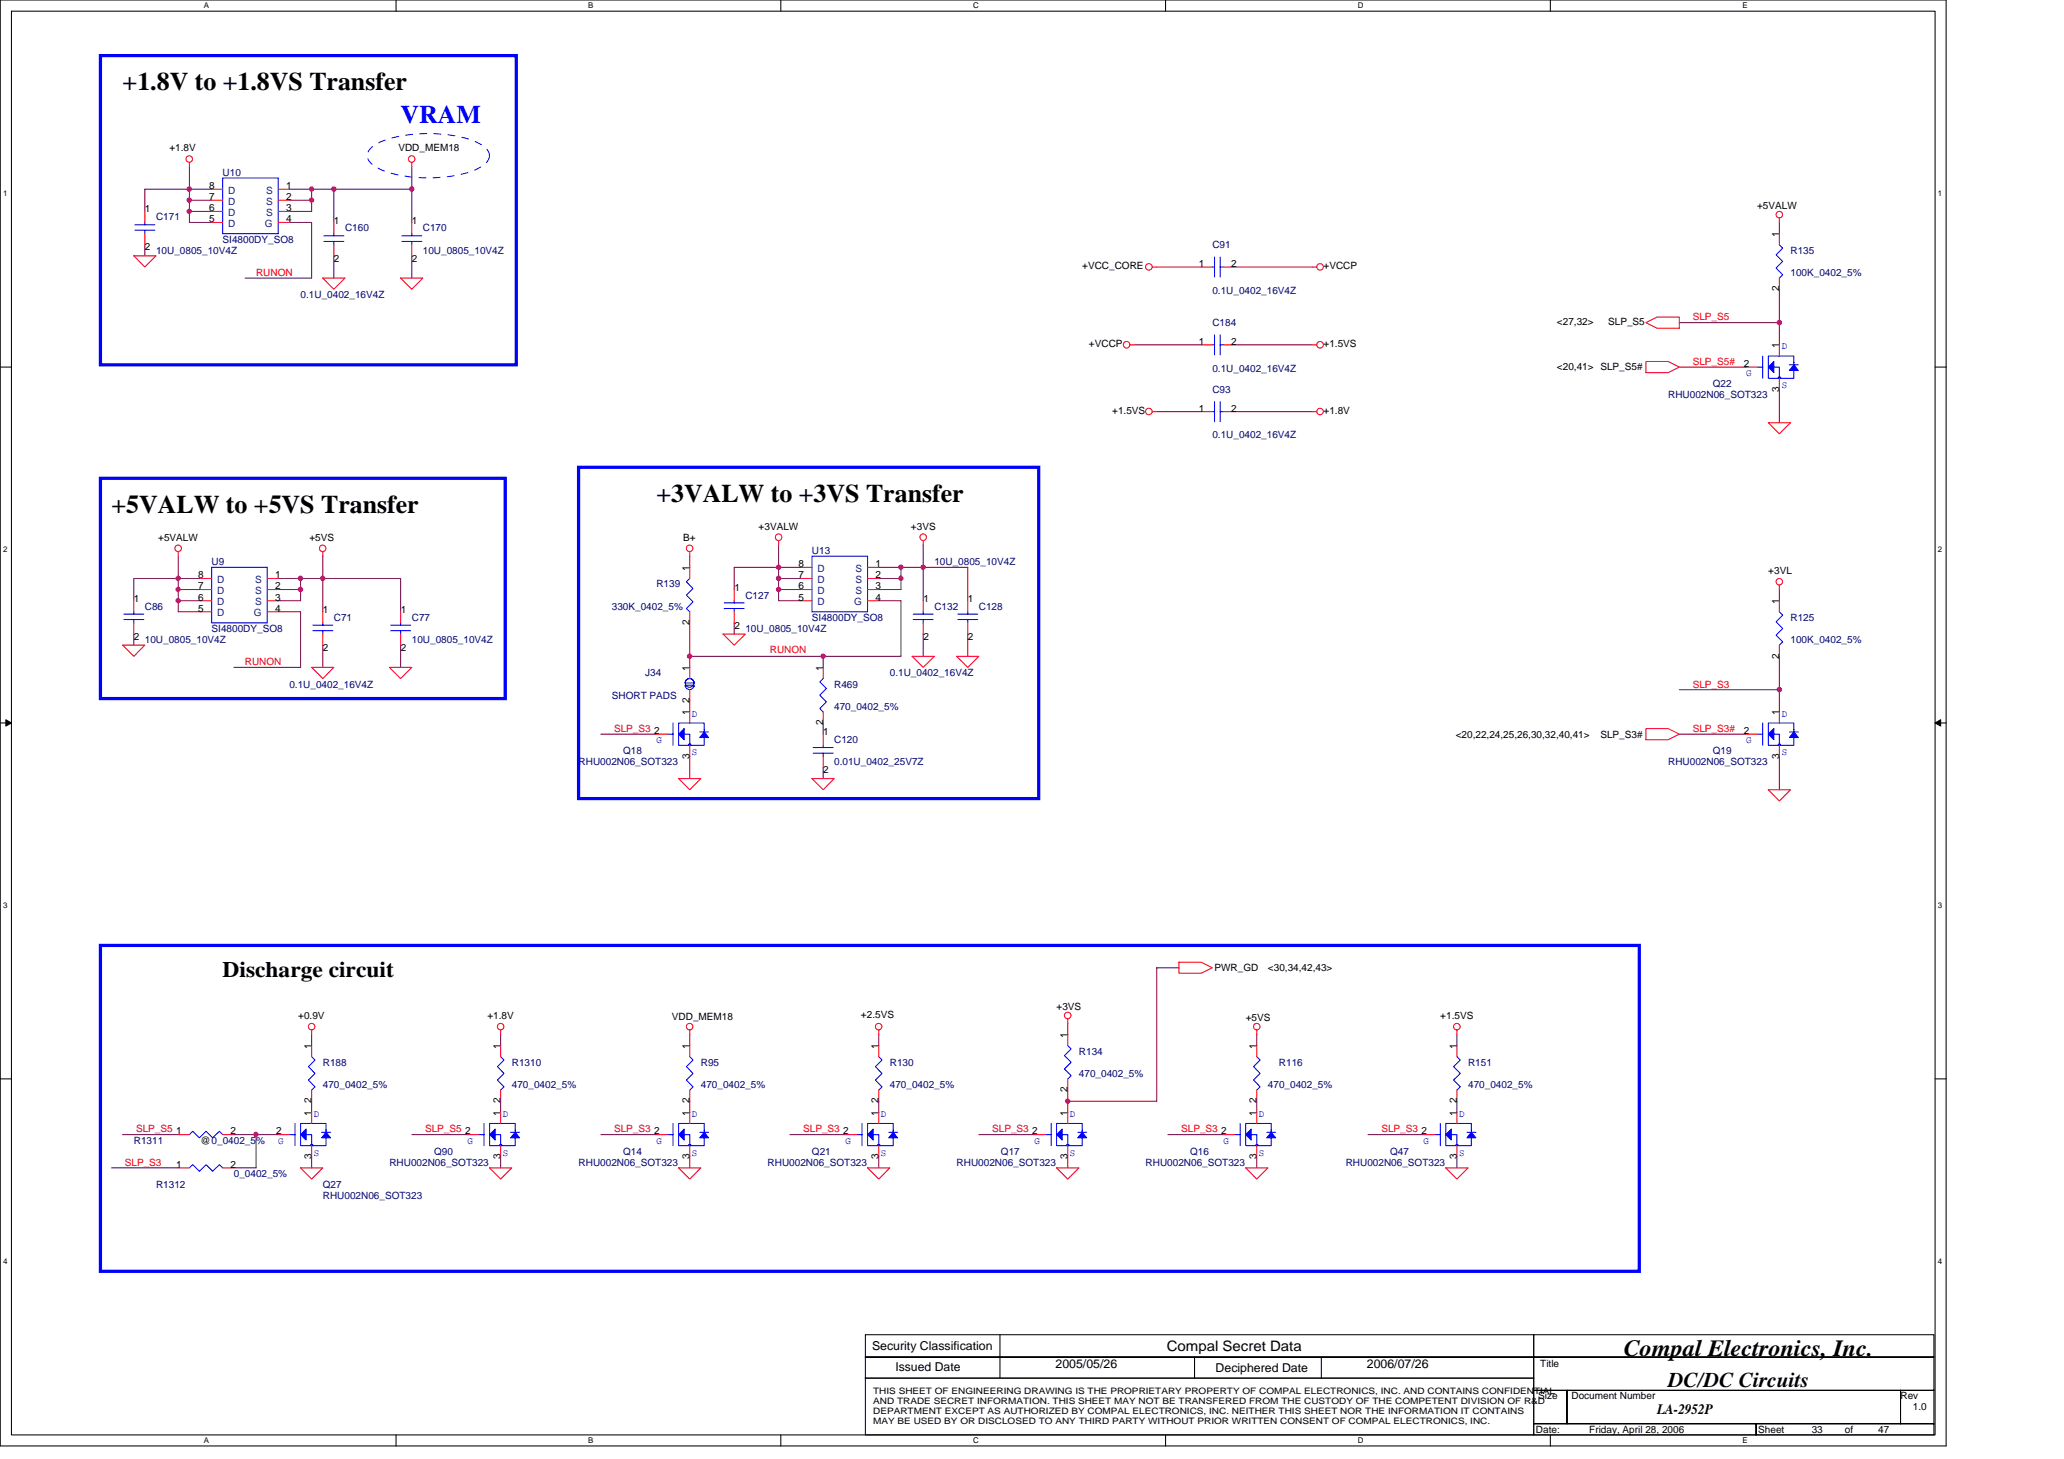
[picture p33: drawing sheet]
<svg xmlns="http://www.w3.org/2000/svg" width="297mm" height="210mm" viewBox="0 0 297 210" stroke-linecap="round" stroke-linejoin="round" font-family="sans-serif">
<defs><g id="words">
<g font-size="3.7">
<text x="17.6" y="13">+1.8V to +1.8VS Transfer</text>
<text x="16" y="73.8">+5VALW to +5VS Transfer</text>
<text x="94.5" y="72.2">+3VALW to +3VS Transfer</text>
</g>
<text font-size="3.7" fill="#00f" x="57.7" y="17.8">VRAM</text>
<text font-size="3.3" x="233.7" y="195.1">Compal Electronics, Inc.</text>
<text font-size="3.2" x="32" y="140.5">Discharge circuit</text>
<text font-size="3" x="240.1" y="199.6">DC/DC Circuits</text>
<g font-size="2.1">
<text x="167.9" y="194.4">Compal Secret Data</text>
<text x="238.5" y="203.5">LA-2952P</text>
</g>
<g font-size="1.8">
<text x="125.5" y="194.2">Security Classification</text>
<text x="128.9" y="197.3">Issued Date</text>
<text x="151.9" y="196.8">2005/05/26</text>
<text x="174.9" y="197.4">Deciphered Date</text>
<text x="196.7" y="196.8">2006/07/26</text>
</g>
<g font-size="1.4">
<text x="24.4" y="21.8">+1.8V</text>
<text x="57.3" y="21.8">VDD_MEM18</text>
<text x="30.1" y="27.2">8</text>
<text x="30.1" y="28.8">7</text>
<text x="41.2" y="27.2">1</text>
<text x="41.2" y="28.8">2</text>
<text x="20.9" y="30.6">1</text>
<text x="30.1" y="30.4">6</text>
<text x="30.1" y="32">5</text>
<text x="41.2" y="30.4">3</text>
<text x="41.2" y="32">4</text>
<text x="48.1" y="32.2">1</text>
<text x="59.3" y="32.2">1</text>
<text x="252.9" y="30.1">+5VALW</text>
<text x="256" y="34.1" transform="rotate(-90 256 34.1)">1</text>
<text x="20.9" y="36">2</text>
<text x="48.1" y="37.6">2</text>
<text x="59.3" y="37.6">2</text>
<text x="155.7" y="38.7">+VCC_CORE</text>
<text x="172.5" y="38.4">1</text>
<text x="177.2" y="38.4">2</text>
<text x="190.5" y="38.7">+VCCP</text>
<text x="256" y="41.9" transform="rotate(-90 256 41.9)">2</text>
<text x="224.1" y="46.7">&lt;27,32&gt;</text>
<text x="231.4" y="46.7">SLP_S5</text>
<text x="156.7" y="50">+VCCP</text>
<text x="172.5" y="49.6">1</text>
<text x="177.2" y="49.6">2</text>
<text x="190.5" y="50">+1.5VS</text>
<text x="224.1" y="53.3">&lt;20,41&gt; SLP_S5#</text>
<text x="250.9" y="52.8">2</text>
<text x="256" y="50.1" transform="rotate(-90 256 50.1)">1</text>
<text x="160.1" y="59.5">+1.5VS</text>
<text x="172.5" y="59.2">1</text>
<text x="177.2" y="59.2">2</text>
<text x="190.5" y="59.5">+1.8V</text>
<text x="256" y="56.3" transform="rotate(-90 256 56.3)">3</text>
<text x="22.8" y="77.8">+5VALW</text>
<text x="44.5" y="77.8">+5VS</text>
<text x="98.3" y="77.8">B+</text>
<text x="109.2" y="76.2">+3VALW</text>
<text x="131.1" y="76.2">+3VS</text>
<text x="28.5" y="83.2">8</text>
<text x="39.6" y="83.2">1</text>
<text x="99.2" y="82.1" transform="rotate(-90 99.2 82.1)">1</text>
<text x="114.9" y="81.6">8</text>
<text x="114.9" y="83.2">7</text>
<text x="126" y="81.6">1</text>
<text x="126" y="83.2">2</text>
<text x="254.5" y="82.6">+3VL</text>
<text x="19.3" y="86.6">1</text>
<text x="28.5" y="84.8">7</text>
<text x="28.5" y="86.4">6</text>
<text x="28.5" y="88">5</text>
<text x="39.6" y="88">4</text>
<text x="39.6" y="84.8">2</text>
<text x="39.6" y="86.4">3</text>
<text x="46.5" y="88.2">1</text>
<text x="57.7" y="88.2">1</text>
<text x="99.2" y="89.9" transform="rotate(-90 99.2 89.9)">2</text>
<text x="105.7" y="85">1</text>
<text x="114.9" y="84.8">6</text>
<text x="114.9" y="86.4">5</text>
<text x="126" y="86.4">4</text>
<text x="126" y="84.8">3</text>
<text x="132.9" y="86.6">1</text>
<text x="139.3" y="86.6">1</text>
<text x="256" y="86.9" transform="rotate(-90 256 86.9)">1</text>
<text x="19.3" y="92">2</text>
<text x="46.5" y="93.6">2</text>
<text x="57.7" y="93.6">2</text>
<text x="105.7" y="90.4">2</text>
<text x="132.9" y="92">2</text>
<text x="139.3" y="92">2</text>
<text x="256" y="94.7" transform="rotate(-90 256 94.7)">2</text>
<text x="99.2" y="101.2" transform="rotate(-90 99.2 101.2)">2</text>
<text x="99.2" y="96.5" transform="rotate(-90 99.2 96.5)">1</text>
<text x="118.4" y="96.5" transform="rotate(-90 118.4 96.5)">1</text>
<text x="94.1" y="105.6">2</text>
<text x="99.2" y="102.9" transform="rotate(-90 99.2 102.9)">1</text>
<text x="118.4" y="104.4" transform="rotate(-90 118.4 104.4)">2</text>
<text x="118.5" y="105.8">1</text>
<text x="209.5" y="106.1">&lt;20,22,24,25,26,30,32,40,41&gt;</text>
<text x="230.3" y="106.1">SLP_S3#</text>
<text x="250.9" y="105.6">2</text>
<text x="256" y="102.9" transform="rotate(-90 256 102.9)">1</text>
<text x="99.2" y="109.2" transform="rotate(-90 99.2 109.2)">3</text>
<text x="118.5" y="111.2">2</text>
<text x="256" y="109.2" transform="rotate(-90 256 109.2)">3</text>
<text x="174.8" y="139.7">PWR_GD</text>
<text x="182.5" y="139.7">&lt;30,34,42,43&gt;</text>
<text x="42.9" y="146.6">+0.9V</text>
<text x="70.1" y="146.6">+1.8V</text>
<text x="96.7" y="146.7">VDD_MEM18</text>
<text x="123.9" y="146.4">+2.5VS</text>
<text x="152.1" y="145.3">+3VS</text>
<text x="153.6" y="149.3" transform="rotate(-90 153.6 149.3)">1</text>
<text x="179.3" y="146.9">+5VS</text>
<text x="207.3" y="146.6">+1.5VS</text>
<text x="44.8" y="150.9" transform="rotate(-90 44.8 150.9)">1</text>
<text x="72" y="150.9" transform="rotate(-90 72 150.9)">1</text>
<text x="99.2" y="150.9" transform="rotate(-90 99.2 150.9)">1</text>
<text x="126.4" y="150.9" transform="rotate(-90 126.4 150.9)">1</text>
<text x="180.8" y="150.9" transform="rotate(-90 180.8 150.9)">1</text>
<text x="209.7" y="150.9" transform="rotate(-90 209.7 150.9)">1</text>
<text x="44.8" y="160.5" transform="rotate(-90 44.8 160.5)">1</text>
<text x="44.8" y="158.7" transform="rotate(-90 44.8 158.7)">2</text>
<text x="72" y="160.5" transform="rotate(-90 72 160.5)">1</text>
<text x="72" y="158.7" transform="rotate(-90 72 158.7)">2</text>
<text x="99.2" y="160.5" transform="rotate(-90 99.2 160.5)">1</text>
<text x="99.2" y="158.7" transform="rotate(-90 99.2 158.7)">2</text>
<text x="126.4" y="160.5" transform="rotate(-90 126.4 160.5)">1</text>
<text x="126.4" y="158.7" transform="rotate(-90 126.4 158.7)">2</text>
<text x="153.6" y="160.5" transform="rotate(-90 153.6 160.5)">1</text>
<text x="153.6" y="157.2" transform="rotate(-90 153.6 157.2)">2</text>
<text x="180.8" y="160.5" transform="rotate(-90 180.8 160.5)">1</text>
<text x="180.8" y="158.7" transform="rotate(-90 180.8 158.7)">2</text>
<text x="209.7" y="160.5" transform="rotate(-90 209.7 160.5)">1</text>
<text x="209.7" y="158.7" transform="rotate(-90 209.7 158.7)">2</text>
<text x="25.3" y="168">1</text>
<text x="25.3" y="163.2">1</text>
<text x="28.8" y="164.5">@0_0402_5%</text>
<text x="33.2" y="168">2</text>
<text x="33.2" y="163.2">2</text>
<text x="39.7" y="163.2">2</text>
<text x="44.8" y="166.8" transform="rotate(-90 44.8 166.8)">3</text>
<text x="66.9" y="163.2">2</text>
<text x="72" y="166.8" transform="rotate(-90 72 166.8)">3</text>
<text x="94.1" y="163.2">2</text>
<text x="99.2" y="166.8" transform="rotate(-90 99.2 166.8)">3</text>
<text x="121.3" y="163.2">2</text>
<text x="126.4" y="166.8" transform="rotate(-90 126.4 166.8)">3</text>
<text x="148.5" y="163.2">2</text>
<text x="153.6" y="166.8" transform="rotate(-90 153.6 166.8)">3</text>
<text x="175.7" y="163.2">2</text>
<text x="180.8" y="166.8" transform="rotate(-90 180.8 166.8)">3</text>
<text x="204.6" y="163.2">2</text>
<text x="209.7" y="166.8" transform="rotate(-90 209.7 166.8)">3</text>
<text x="221.7" y="196.7">Title</text>
<text x="221.4" y="201.3">Size</text>
<text x="226.2" y="201.3">Document Number</text>
<text x="273.5" y="201.3">Rev</text>
<text x="275.3" y="202.9">1.0</text>
<text x="221" y="206.1">Date:</text>
<text x="228.7" y="206.1">Friday, April 28, 2006</text>
<text x="253" y="206.1">Sheet</text>
<text x="260.7" y="206.1">33</text>
<text x="265.5" y="206.1">of</text>
<text x="270.3" y="206.1">47</text>
</g>
<g font-size="1.4" fill="#000080">
<text x="32" y="25.3">U10</text>
<text x="22.5" y="31.7">C171</text>
<text x="32" y="34.9">SI4800DY_SO8</text>
<text x="49.7" y="33.3">C160</text>
<text x="60.9" y="33.3">C170</text>
<text x="174.5" y="35.7">C91</text>
<text x="22.5" y="36.5">10U_0805_10V4Z</text>
<text x="60.9" y="36.5">10U_0805_10V4Z</text>
<text x="257.7" y="36.5">R135</text>
<text x="257.7" y="39.7">100K_0402_5%</text>
<text x="43.3" y="42.9">0.1U_0402_16V4Z</text>
<text x="174.5" y="46.9">C184</text>
<text x="174.5" y="42.3">0.1U_0402_16V4Z</text>
<text x="174.5" y="53.5">0.1U_0402_16V4Z</text>
<text x="174.5" y="56.5">C93</text>
<text x="240.1" y="57.3">RHU002N06_SOT323</text>
<text x="246.5" y="55.7">Q22</text>
<text x="174.5" y="63.1">0.1U_0402_16V4Z</text>
<text x="30.5" y="81.3">U9</text>
<text x="116.9" y="79.7">U13</text>
<text x="134.5" y="81.3">10U_0805_10V4Z</text>
<text x="20.8" y="87.7">C86</text>
<text x="48" y="89.3">C71</text>
<text x="59.3" y="89.3">C77</text>
<text x="88" y="87.7">330K_0402_5%</text>
<text x="94.5" y="84.5">R139</text>
<text x="107.3" y="86.1">C127</text>
<text x="116.9" y="89.3">SI4800DY_SO8</text>
<text x="134.5" y="87.7">C132</text>
<text x="140.9" y="87.7">C128</text>
<text x="257.7" y="89.3">R125</text>
<text x="20.8" y="92.5">10U_0805_10V4Z</text>
<text x="30.5" y="90.9">SI4800DY_SO8</text>
<text x="59.3" y="92.5">10U_0805_10V4Z</text>
<text x="107.3" y="90.9">10U_0805_10V4Z</text>
<text x="257.7" y="92.5">100K_0402_5%</text>
<text x="41.7" y="98.9">0.1U_0402_16V4Z</text>
<text x="88" y="100.5">SHORT PADS</text>
<text x="92.9" y="97.3">J34</text>
<text x="120.1" y="98.9">R469</text>
<text x="128.1" y="97.3">0.1U_0402_16V4Z</text>
<text x="120.1" y="106.9">C120</text>
<text x="120.1" y="102.1">470_0402_5%</text>
<text x="83.3" y="110.1">RHU002N06_SOT323</text>
<text x="89.7" y="108.5">Q18</text>
<text x="120.1" y="110.1">0.01U_0402_25V7Z</text>
<text x="240.1" y="110.1">RHU002N06_SOT323</text>
<text x="246.5" y="108.5">Q19</text>
<text x="46.5" y="153.3">R188</text>
<text x="73.7" y="153.3">R1310</text>
<text x="100.9" y="153.3">R95</text>
<text x="128.1" y="153.3">R130</text>
<text x="155.3" y="151.7">R134</text>
<text x="155.3" y="154.9">470_0402_5%</text>
<text x="184.1" y="153.3">R116</text>
<text x="211.3" y="153.3">R151</text>
<text x="46.5" y="156.5">470_0402_5%</text>
<text x="73.7" y="156.5">470_0402_5%</text>
<text x="100.9" y="156.5">470_0402_5%</text>
<text x="128.1" y="156.5">470_0402_5%</text>
<text x="182.5" y="156.5">470_0402_5%</text>
<text x="211.3" y="156.5">470_0402_5%</text>
<text x="19.3" y="164.5">R1311</text>
<text x="56" y="167.7">RHU002N06_SOT323</text>
<text x="62.5" y="166.1">Q90</text>
<text x="83.3" y="167.7">RHU002N06_SOT323</text>
<text x="89.7" y="166.1">Q14</text>
<text x="110.5" y="167.7">RHU002N06_SOT323</text>
<text x="116.9" y="166.1">Q21</text>
<text x="137.7" y="167.7">RHU002N06_SOT323</text>
<text x="144.1" y="166.1">Q17</text>
<text x="164.9" y="167.7">RHU002N06_SOT323</text>
<text x="171.3" y="166.1">Q16</text>
<text x="193.7" y="167.7">RHU002N06_SOT323</text>
<text x="200.1" y="166.1">Q47</text>
<text x="22.5" y="170.9">R1312</text>
<text x="33.7" y="169.3">0_0402_5%</text>
<text x="46.5" y="170.9">Q27</text>
<text x="46.5" y="172.5">RHU002N06_SOT323</text>
</g>
<g font-size="1.4" fill="#004080">
<text x="32.8" y="27.9">D</text>
<text x="32.8" y="29.5">D</text>
<text x="38.3" y="27.9">S</text>
<text x="38.3" y="29.5">S</text>
<text x="32.8" y="31.1">D</text>
<text x="32.8" y="32.7">D</text>
<text x="38.1" y="32.7">G</text>
<text x="38.3" y="31.1">S</text>
<text x="31.3" y="83.9">D</text>
<text x="36.7" y="83.9">S</text>
<text x="117.7" y="82.3">D</text>
<text x="117.7" y="83.9">D</text>
<text x="123.1" y="82.3">S</text>
<text x="123.1" y="83.9">S</text>
<text x="31.3" y="85.5">D</text>
<text x="31.3" y="87.1">D</text>
<text x="31.3" y="88.7">D</text>
<text x="36.5" y="88.7">G</text>
<text x="36.7" y="85.5">S</text>
<text x="36.7" y="87.1">S</text>
<text x="117.7" y="85.5">D</text>
<text x="117.7" y="87.1">D</text>
<text x="122.9" y="87.1">G</text>
<text x="123.1" y="85.5">S</text>
</g>
<g font-size="1.4" fill="#f00">
<text x="36.8" y="39.7">RUNON</text>
<text x="243.6" y="46.1">SLP_S5</text>
<text x="243.6" y="52.5">SLP_S5#</text>
<text x="35.2" y="95.7">RUNON</text>
<text x="110.8" y="93.9">RUNON</text>
<text x="243.6" y="98.9">SLP_S3</text>
<text x="88.4" y="105.3">SLP_S3</text>
<text x="243.6" y="105.3">SLP_S3#</text>
<text x="18" y="167.7">SLP_S3</text>
<text x="19.6" y="162.9">SLP_S5</text>
<text x="61.2" y="162.9">SLP_S5</text>
<text x="88.4" y="162.9">SLP_S3</text>
<text x="115.6" y="162.9">SLP_S3</text>
<text x="142.8" y="162.9">SLP_S3</text>
<text x="170" y="162.9">SLP_S3</text>
<text x="198.8" y="162.9">SLP_S3</text>
</g>
<g font-size="1.4" fill="#00f">
<text x="256.4" y="50.3">D</text>
<text x="251.3" y="54.1">G</text>
<text x="256.4" y="55.9">S</text>
<text x="94.5" y="106.9">G</text>
<text x="99.6" y="103.1">D</text>
<text x="251.3" y="106.9">G</text>
<text x="256.4" y="103.1">D</text>
<text x="99.6" y="108.7">S</text>
<text x="256.4" y="108.7">S</text>
<text x="45.2" y="160.7">D</text>
<text x="72.4" y="160.7">D</text>
<text x="99.6" y="160.7">D</text>
<text x="126.8" y="160.7">D</text>
<text x="154" y="160.7">D</text>
<text x="181.2" y="160.7">D</text>
<text x="210" y="160.7">D</text>
<text x="40" y="164.5">G</text>
<text x="45.2" y="166.3">S</text>
<text x="67.3" y="164.5">G</text>
<text x="72.4" y="166.3">S</text>
<text x="94.5" y="164.5">G</text>
<text x="99.6" y="166.3">S</text>
<text x="121.7" y="164.5">G</text>
<text x="126.8" y="166.3">S</text>
<text x="148.9" y="164.5">G</text>
<text x="154" y="166.3">S</text>
<text x="176.1" y="164.5">G</text>
<text x="181.2" y="166.3">S</text>
<text x="204.9" y="164.5">G</text>
<text x="210" y="166.3">S</text>
</g>
<g font-size="1.3">
<text x="125.7" y="200.5">THIS SHEET OF ENGINEERING DRAWING IS THE PROPRIETARY PROPERTY OF COMPAL ELECTRONICS, INC. AND CONTAINS CONFIDENTIAL</text>
<text x="125.7" y="202">AND TRADE SECRET INFORMATION. THIS SHEET MAY NOT BE TRANSFERED FROM THE CUSTODY OF THE COMPETENT DIVISION OF R&amp;D</text>
<text x="125.7" y="203.5">DEPARTMENT EXCEPT AS AUTHORIZED BY COMPAL ELECTRONICS, INC. NEITHER THIS SHEET NOR THE INFORMATION IT CONTAINS</text>
<text x="125.7" y="204.9">MAY BE USED BY OR DISCLOSED TO ANY THIRD PARTY WITHOUT PRIOR WRITTEN CONSENT OF COMPAL ELECTRONICS, INC.</text>
</g>
<g font-size="1.1">
<text x="29.3" y="1.2">A</text>
<text x="84.7" y="1.2">B</text>
<text x="140" y="1.2">C</text>
<text x="195.4" y="1.2">D</text>
<text x="250.8" y="1.2">E</text>
<text x=".4" y="28.2">1</text>
<text x="278.9" y="28.2">1</text>
<text x=".4" y="79.4">2</text>
<text x="278.9" y="79.4">2</text>
<text x=".4" y="130.6">3</text>
<text x="278.9" y="130.6">3</text>
<text x=".4" y="181.8">4</text>
<text x="278.9" y="181.8">4</text>
<text x="29.3" y="207.6">A</text>
<text x="84.7" y="207.6">B</text>
<text x="140" y="207.6">C</text>
<text x="195.4" y="207.6">D</text>
<text x="250.8" y="207.6">E</text>
</g>
</g></defs>
<path d="M0 0h280.1v208h-280.1zM1.6 1.6h276.9v204.8h-276.9z" fill="none" stroke="#000" stroke-width=".15"/>
<g fill="#fff">
<path d="M29.3 .2h.8v1.2h-.8z"/>
<path d="M29.3 206.6h.8v1.3h-.8z"/>
</g>
<path d="M57 0v1.6M57 206.4v1.6" fill="none" stroke="#000" stroke-width=".15"/>
<g fill="#fff">
<path d="M84.7 .2h.7v1.2h-.7z"/>
<path d="M84.7 206.6h.7v1.3h-.7z"/>
</g>
<path d="M112.4 0v1.6M112.4 206.4v1.6" fill="none" stroke="#000" stroke-width=".15"/>
<g fill="#fff">
<path d="M140 .2h.8v1.2h-.8z"/>
<path d="M140 206.6h.8v1.3h-.8z"/>
</g>
<path d="M167.7 0v1.6M167.7 206.4v1.6" fill="none" stroke="#000" stroke-width=".15"/>
<g fill="#fff">
<path d="M195.4 .2h.8v1.2h-.8z"/>
<path d="M195.4 206.6h.8v1.3h-.8z"/>
</g>
<path d="M223.1 0v1.6M223.1 206.4v1.6" fill="none" stroke="#000" stroke-width=".15"/>
<g fill="#fff">
<path d="M250.8 .2h.7v1.2h-.7z"/>
<path d="M250.8 206.6h.7v1.3h-.7z"/>
<path d="M.4 27.2h.7v1.3h-.7z"/>
<path d="M278.9 27.2h.6v1.3h-.6z"/>
<path d="M.4 78.4h.7v1.3h-.7z"/>
<path d="M278.9 78.4h.6v1.3h-.6z"/>
</g>
<path d="M0 52.8h1.6M278.5 52.8h1.6" fill="none" stroke="#000" stroke-width=".15"/>
<g fill="#fff">
<path d="M.4 129.6h.7v1.3h-.7z"/>
<path d="M278.9 129.6h.6v1.3h-.6z"/>
</g>
<path d="M0 104h1.6M278.5 104h1.6" fill="none" stroke="#000" stroke-width=".15"/>
<path d="M.8 103.5l.8 .5-.8 .5zM278.5 104l.8-.5v1z" fill="#000" stroke="#000" stroke-width=".14"/>
<g fill="#fff">
<path d="M.4 180.8h.7v1.3h-.7z"/>
<path d="M278.9 180.8h.6v1.3h-.6z"/>
</g>
<g fill="none" stroke="#000" stroke-width=".15">
<path d="M0 155.2h1.6M278.5 155.2h1.6M124.5 192h96.2v3.2h-96.2zM124.5 195.2h96.2v3.1h-96.2zM124.5 198.3h96.2v8.1h-96.2zM143.9 192v6.3M171.9 195.2v3.1M190.2 195.2v3.1M220.7 192h57.6v3.2h-57.6zM220.7 195.2h57.6v4.8h-57.6zM220.7 200h4.8v4.8h-4.8zM220.7 204.8h32v1.6h-32z"/>
<path d="M225.5 200h48v4.8h-48zM252.7 204.8h25.6v1.6h-25.6zM273.5 200h4.8v4.8h-4.8z"/>
</g>
<g fill="none" stroke="#800040" stroke-width=".15">
<path d="M20.8 35.2v1.6M27.3 24v8h3.2M27.3 28.8h3.2M27.3 30.4h3.2M30.5 27.2h-9.7v3.2M41.7 28.8h3.1v1.6h-3.1M41.7 32h3.1v8h-9.5M41.7 27.2h17.6M44.8 27.2v1.6M48 27.2v4.8M48 36.8v3.2M59.3 24v8"/>
<path d="M59.3 36.8v3.2M166.5 38.4h6.4M177.7 38.4h11.2M256.1 32v1.6M163.3 49.6h9.6M166.5 59.2h6.4M177.7 59.2h11.2M177.7 49.6h11.2M241.7 46.4h14.4M241.7 52.8h9.6M256.1 41.6v8M256.1 56v4.8"/>
<path d="M112.1 78.4v8h3.2M132.9 78.4v8M19.3 91.2v1.6M25.7 80v8h3.1M25.7 84.8h3.1M25.7 86.4h3.1M28.8 83.2h-9.5v3.2M40 83.2h17.7v4.8M40 88h3.3v8h-9.6M40 84.8h3.3M43.3 83.2v3.2h-3.3M46.5 80v8"/>
<path d="M46.5 92.8v3.2M57.7 92.8v3.2M99.3 80v1.6M99.3 89.6v6.4M105.7 89.6v1.6M112.1 83.2h3.2M112.1 84.8h3.2M115.3 81.6h-9.6v3.2M118.5 94.4v1.6M126.5 83.2h3.2M126.5 86.4h3.2v8h-30.4M126.5 81.6h12.8v4.8"/>
<path d="M129.7 81.6v3.2h-3.2M132.9 91.2v3.2M139.3 91.2v3.2M241.7 99.2h14.4M256.1 84.8v1.6M256.1 94.4v8M86.5 105.6h8M99.3 100.8v1.6M99.3 108.8v3.2M118.5 104v1.6M118.5 110.4v1.6M241.7 105.6h9.6"/>
<path d="M256.1 108.8v4.8M169.7 139.2h-3.2v19.2h-12.8M44.8 148.8v1.6M44.8 158.4v1.6M72 148.8v1.6M72 158.4v1.6M99.3 148.8v1.6M99.3 158.4v1.6M126.5 148.8v1.6M126.5 158.4v1.6M153.7 147.2v1.6M153.7 156.8v3.2"/>
<path d="M180.9 148.8v1.6M180.9 158.4v1.6M209.7 148.8v1.6M209.7 158.4v1.6M16 168h9.7M17.6 163.2h8.1M33.7 163.2h3.1M40 163.2h-3.2v4.8h-3.1M44.8 166.4v1.6M59.3 163.2h8M72 166.4v1.6M86.5 163.2h8"/>
<path d="M99.3 166.4v1.6M113.7 163.2h8M126.5 166.4v1.6M140.9 163.2h8M153.7 166.4v1.6M168.1 163.2h8M180.9 166.4v1.6M196.9 163.2h8M209.7 166.4v1.6"/>
</g>
<g fill="#f0f" stroke="#f0f" stroke-width=".15">
<circle cx="25.6" cy="86.4" r=".31"/>
<circle cx="256.1" cy="46.4" r=".31"/>
<circle cx="118.5" cy="94.4" r=".31"/>
<circle cx="99.3" cy="94.4" r=".31"/>
<circle cx="112.1" cy="84.8" r=".31"/>
<circle cx="129.6" cy="83.2" r=".32"/>
<circle cx="112.1" cy="81.6" r=".31"/>
<circle cx="132.8" cy="81.6" r=".31"/>
<circle cx="256.1" cy="99.2" r=".32"/>
<circle cx="153.7" cy="158.4" r=".31"/>
<circle cx="43.2" cy="84.8" r=".31"/>
<circle cx="43.2" cy="83.2" r=".32"/>
<circle cx="25.6" cy="83.2" r=".32"/>
<circle cx="46.4" cy="83.2" r=".32"/>
<circle cx="112.1" cy="83.2" r=".32"/>
<circle cx="129.7" cy="81.6" r=".31"/>
<circle cx="25.6" cy="84.8" r=".31"/>
<circle cx="36.8" cy="163.2" r=".32"/>
<circle cx="44.8" cy="28.8" r=".31"/>
<circle cx="27.2" cy="30.4" r=".31"/>
<circle cx="44.8" cy="27.2" r=".32"/>
<circle cx="27.2" cy="27.2" r=".32"/>
<circle cx="59.2" cy="27.2" r=".32"/>
<circle cx="27.2" cy="28.8" r=".31"/>
<circle cx="48" cy="27.2" r=".32"/>
</g>
<g fill="none" stroke="#f00" stroke-width=".15">
<path d="M19.3 36.8h3.2l-1.7 1.6zM20.8 30.4v1.6M20.8 33.6v1.6M27.3 23.4v.6M30.5 27.2h1.5M30.5 28.8h1.5M30.5 30.4h1.5M30.5 32h1.5M40 27.2h1.7M40 28.8h1.7M40 30.4h1.7M40 32h1.7"/>
<path d="M48 32v1.6M48 35.2v1.6M59.3 23.4v.6M59.3 32v1.6M59.3 35.2v1.6M165.8 38.4h.7M172.9 38.4h1.6M176.1 38.4h1.6M188.9 38.4h.6M256.1 31.4v.6M256.1 33.6v1.6M46.5 40h3.2l-1.7 1.6z"/>
<path d="M57.7 40h3.2l-1.6 1.6zM162.6 49.6h.7M165.8 59.2h.7M172.9 59.2h1.6M172.9 49.6h1.6M176.1 59.2h1.6M176.1 49.6h1.6M188.9 59.2h.6M188.9 49.6h.6M236.9 52h3.2l1.6 .8-1.6 .8h-3.2zM236.9 46.4l1.6-.8h3.2v1.6h-3.2zM251.3 52.8h1.6"/>
<path d="M256.1 40v1.6M256.1 49.6v1.6M256.1 54.4v1.6M25.7 79.4v.6M46.5 79.4v.6M99.3 79.4v.6M112.1 77.8v.6M132.9 77.8v.6M254.5 60.8h3.2l-1.6 1.6zM17.6 92.8h3.2l-1.5 1.6zM19.3 86.4v1.6M19.3 89.6v1.6"/>
<path d="M28.8 83.2h1.7M28.8 84.8h1.7M28.8 86.4h1.7M28.8 88h1.7M38.5 83.2h1.5M38.5 84.8h1.5M38.5 86.4h1.5M38.5 88h1.5M44.8 96h3.2l-1.5 1.6zM46.5 88v1.6M46.5 91.2v1.6M56 96h3.3l-1.6 1.6z"/>
<path d="M57.7 88v1.6M57.7 91.2v1.6M99.3 81.6v1.6M99.3 88v1.6M99.3 96v1.6M99.3 99.2v1.6M104.1 91.2h3.2l-1.6 1.6zM105.7 84.8v1.6M105.7 88v1.6M115.3 83.2h1.6M115.3 84.8h1.6M115.3 86.4h1.6"/>
<path d="M115.3 81.6h1.6M118.5 96v1.6M124.9 83.2h1.6M124.9 84.8h1.6M124.9 86.4h1.6M124.9 81.6h1.6M131.3 94.4h3.2l-1.6 1.6zM132.9 86.4v1.6M132.9 89.6v1.6M137.7 94.4h3.2l-1.6 1.6zM139.3 86.4v1.6M139.3 89.6v1.6"/>
<path d="M256.1 84.2v.6M256.1 86.4v1.6M256.1 92.8v1.6M94.5 105.6h1.6M97.7 112h3.2l-1.6 1.6zM99.3 102.4v1.6M99.3 107.2v1.6M116.9 112h3.2l-1.6 1.6zM118.5 102.4v1.6M118.5 105.6v1.6M118.5 108.8v1.6M236.9 104.8h3.2l1.6 .8-1.6 .8h-3.2z"/>
<path d="M251.3 105.6h1.6M254.5 113.6h3.2l-1.6 1.6zM256.1 102.4v1.6M256.1 107.2v1.6M169.7 138.4h3.2l1.6 .8-1.6 .8h-3.2zM44.8 148.2v.6M44.8 150.4v1.6M44.8 156.8v1.6M72 148.2v.6M72 150.4v1.6M72 156.8v1.6M99.3 148.2v.6"/>
<path d="M99.3 150.4v1.6M99.3 156.8v1.6M126.5 148.2v.6M126.5 150.4v1.6M126.5 156.8v1.6M153.7 146.6v.6M153.7 148.8v1.6M153.7 155.2v1.6M180.9 148.2v.6M180.9 150.4v1.6M180.9 156.8v1.6M209.7 148.2v.6"/>
<path d="M209.7 150.4v1.6M209.7 156.8v1.6M25.7 163.2h1.6M25.7 168h1.6M32 163.2h1.7M32 168h1.7M40 163.2h1.7M43.3 168h3.2l-1.7 1.6zM44.8 160v1.6M44.8 164.8v1.6M67.3 163.2h1.6M70.5 168h3.2l-1.7 1.6z"/>
<path d="M72 160v1.6M72 164.8v1.6M94.5 163.2h1.6M97.7 168h3.2l-1.6 1.6zM99.3 160v1.6M99.3 164.8v1.6M121.7 163.2h1.6M124.9 168h3.2l-1.6 1.6zM126.5 160v1.6M126.5 164.8v1.6M148.9 163.2h1.6M152.1 168h3.2l-1.6 1.6z"/>
<path d="M153.7 160v1.6M153.7 164.8v1.6M176.1 163.2h1.6M179.3 168h3.2l-1.6 1.6zM180.9 160v1.6M180.9 164.8v1.6M204.9 163.2h1.6M208.1 168h3.2l-1.6 1.6zM209.7 160v1.6M209.7 164.8v1.6"/>
<circle cx="27.2" cy="22.9" r=".47"/>
<circle cx="59.2" cy="22.9" r=".47"/>
<circle cx="165.3" cy="38.4" r=".47"/>
<circle cx="190" cy="38.4" r=".47"/>
<circle cx="256.1" cy="30.9" r=".47"/>
<circle cx="162.1" cy="49.6" r=".47"/>
<circle cx="165.3" cy="59.2" r=".47"/>
<circle cx="190" cy="49.6" r=".48"/>
<circle cx="190" cy="59.2" r=".47"/>
<circle cx="25.6" cy="78.9" r=".47"/>
<circle cx="46.4" cy="78.9" r=".47"/>
<circle cx="99.2" cy="78.9" r=".47"/>
<circle cx="112" cy="77.3" r=".47"/>
<circle cx="132.9" cy="77.3" r=".47"/>
<circle cx="256.1" cy="83.7" r=".47"/>
<circle cx="44.8" cy="147.7" r=".47"/>
<circle cx="72" cy="147.7" r=".47"/>
<circle cx="99.2" cy="147.7" r=".47"/>
<circle cx="126.4" cy="147.7" r=".47"/>
<circle cx="153.7" cy="146.1" r=".47"/>
<circle cx="180.9" cy="147.7" r=".47"/>
<circle cx="209.7" cy="147.7" r=".47"/>
</g>
<path d="M14.5 8h59.8v44.5h-59.8zM14.5 68.8h58.2v31.7h-58.2zM83.3 67.2h66.2v47.7h-66.2zM14.5 136h221.4v46.9h-221.4z" fill="none" stroke="#00f" stroke-width=".47"/>
<path d="M53.3 21.4a9.7 9.7 0 0 1 5.6-2 19.6 19.6 0 0 1 9.8 1.1 2.45 2.45 0 0 1 1.7 1.9 2.47 2.47 0 0 1-1.7 1.9 19.9 19.9 0 0 1-14.2 0 2.47 2.47 0 0 1-1.7-1.9l.2-.5z" fill="none" stroke="#00f" stroke-width=".14" stroke-dasharray="1 1 1 1 1 1 1 1"/>
<g fill="#00f" stroke="#00f" stroke-width=".15">
<path d="M152.1 163.2l.8-.8v1.6z" fill-rule="evenodd"/>
<path d="M155.7 162.9l.7 .8h-1.3z" fill-rule="evenodd"/>
<path d="M97.7 105.6l.8-.8v1.6z" fill-rule="evenodd"/>
<path d="M101.3 105.3l.7 .8h-1.3z" fill-rule="evenodd"/>
<path d="M254.5 105.6l.8-.8v1.6z" fill-rule="evenodd"/>
<path d="M258.2 105.3l.6 .8h-1.3z" fill-rule="evenodd"/>
<path d="M208.9 162.4v1.6l-.8-.8z" fill-rule="evenodd"/>
<path d="M211.7 162.9l.7 .8h-1.3z" fill-rule="evenodd"/>
<path d="M254.5 52.8l.8-.8v1.6z" fill-rule="evenodd"/>
<path d="M258.2 52.5l.6 .8h-1.3z" fill-rule="evenodd"/>
<path d="M44 162.4v1.6l-.7-.8z" fill-rule="evenodd"/>
<path d="M46.9 162.9l.7 .8h-1.3z" fill-rule="evenodd"/>
<path d="M70.5 163.2l.8-.8v1.6z" fill-rule="evenodd"/>
<path d="M74.1 162.9l.7 .8h-1.3z" fill-rule="evenodd"/>
<path d="M180.1 162.4v1.6l-.8-.8z" fill-rule="evenodd"/>
<path d="M182.9 162.9l.7 .8h-1.3z" fill-rule="evenodd"/>
<path d="M97.7 163.2l.8-.8v1.6z" fill-rule="evenodd"/>
<path d="M101.3 162.9l.7 .8h-1.3z" fill-rule="evenodd"/>
<path d="M124.9 163.2l.8-.8v1.6z" fill-rule="evenodd"/>
<path d="M128.5 162.9l.7 .8h-1.3z" fill-rule="evenodd"/>
</g>
<g fill="none" stroke="#00f" stroke-width=".15">
<path d="M19.4 33.1h2.9M19.4 32.3h2.9M20.8 32v.3M20.8 33.1v.5M32 25.6h8v8h-8zM46.6 34.7h2.9M46.6 33.9h2.9M48 33.6v.3M48 34.7v.5M57.8 34.7h2.9M57.8 33.9h2.9M59.3 33.6v.3"/>
<path d="M59.3 34.7v.5M174.5 38.4h.3M174.8 37v2.9M175.6 37v2.9M175.6 38.4h.5M256.1 35.2l.5 .5-1 1 1 .9-1 1 1 .9-.5 .5M174.5 59.2h.3M174.5 49.6h.3M174.8 48.2v2.9M174.8 57.8v2.9M175.6 59.2h.5M175.6 48.2v2.9"/>
<path d="M175.6 57.8v2.9M175.6 49.6h.5M252.9 52.8h.8M253.7 51.2v3.2M257.5 52.5h1.3M258.2 52.5v-1.3h-3.7v3.2h1.6v-1.6h-.8M258.2 53.3v1.1h-2.1h.1v-.1h-.3v.1M17.8 89.1h2.9M17.8 88.3h2.9M19.3 88v.3M19.3 89.1v.5M30.5 81.6h8v8h-8z"/>
<path d="M45 90.7h2.9M45 89.9h2.9M46.5 89.6v.3M46.5 90.7v.5M56.2 90.7h2.9M56.2 89.9h2.9M57.7 89.6v.3M57.7 90.7v.5M98.6 98.1v.2h1.3v-.2M98.7 98a.63 .63 0 0 1 1.1 0M99.3 83.2l-.5 .5 .9 1-.9 .9 .9 1-.9 .9 .5 .5M99.9 98.7a.63 .63 0 0 1-.7 .5 .63 .63 0 0 1-.6-.6h1.3v.1"/>
<path d="M104.2 87.5h2.9M104.2 86.7h2.9M105.7 86.4v.3M105.7 87.5v.5M116.9 80h8v8h-8zM118.5 97.6l-.5 .5 .9 1-.9 .9 .9 1-.9 .9 .5 .5M131.4 89.1h2.9M131.4 88.3h2.9M132.9 88v.3M132.9 89.1v.5M137.8 89.1h2.9M137.8 88.3h2.9"/>
<path d="M139.3 88v.3M139.3 89.1v.5M256.1 88l.5 .5-1 1 1 .9-1 1 1 1-.5 .4M96.1 105.6h.8M96.9 104v3.2M100.7 105.3h1.3M101.3 105.3v-1.3h-3.6v3.2h1.6v-1.6h-.8M101.3 106.1v1.1h-2h.1v-.1h-.3v.1M117 108.4h2.9M117 107.5h2.9M118.5 107.2v.3M118.5 108.4v.4"/>
<path d="M252.9 105.6h.8M253.7 104v3.2M257.5 105.3h1.3M258.2 105.3v-1.3h-3.7v3.2h1.6v-1.6h-.8M258.2 106.1v1.1h-2.1h.1v-.1h-.3v.1M44.8 152l.5 .5-.9 1 .9 .9-.9 1 .9 1-.5 .4M72 152l.5 .5-.9 1 .9 .9-.9 1 .9 1-.5 .4M99.3 152l.4 .5-.9 1 .9 .9-.9 1 .9 1-.4 .4M126.5 152l.4 .5-.9 1 .9 .9-.9 1 .9 1-.4 .4M153.7 150.4l.5 .5-1 1 1 .9-1 1 1 .9-.5 .5M180.9 152l.5 .5-1 1 1 .9-1 1 1 1-.5 .4M209.7 152l.5 .5-1 1 1 .9-1 1 1 1-.5 .4"/>
<path d="M27.3 168l.4-.4 1 .9 1-.9 .9 .9 1-.9 .4 .4M27.3 163.2l.4-.4 1 .9 1-.9 .9 .9 1-.9 .4 .4M41.7 163.2h.8M42.5 161.6v3.2M46.3 162.9h1.3M46.9 162.9v-1.3h-3.6v3.2h1.5v-1.6h-.8M46.9 163.7v1.1h-2.1h.2v-.1h-.3v.1M68.9 163.2h.8M69.7 161.6v3.2M73.5 162.9h1.3M74.1 162.9v-1.3h-3.6v3.2h1.5v-1.6h-.7M74.1 163.7v1.1h-2.1h.2v-.1h-.3v.1"/>
<path d="M96.1 163.2h.8M96.9 161.6v3.2M100.7 162.9h1.3M101.3 162.9v-1.3h-3.6v3.2h1.6v-1.6h-.8M101.3 163.7v1.1h-2h.1v-.1h-.3v.1M123.3 163.2h.8M124.1 161.6v3.2M127.9 162.9h1.3M128.5 162.9v-1.3h-3.6v3.2h1.6v-1.6h-.8M128.5 163.7v1.1h-2h.1v-.1h-.3v.1M150.5 163.2h.8M151.3 161.6v3.2"/>
<path d="M155.1 162.9h1.3M155.7 162.9v-1.3h-3.6v3.2h1.6v-1.6h-.8M155.7 163.7v1.1h-2h.1v-.1h-.3v.1M177.7 163.2h.8M178.5 161.6v3.2M182.3 162.9h1.3M182.9 162.9v-1.3h-3.6v3.2h1.6v-1.6h-.8M182.9 163.7v1.1h-2h.1v-.1h-.3v.1M206.5 163.2h.8M207.3 161.6v3.2M211.1 162.9h1.3M211.7 162.9v-1.3h-3.6v3.2h1.6v-1.6h-.8"/>
<path d="M211.7 163.7v1.1h-2h.1v-.1h-.3v.1"/>
<circle cx="99.3" cy="98.2" r=".63"/>
</g>
<use href="#words"/>
</svg>
